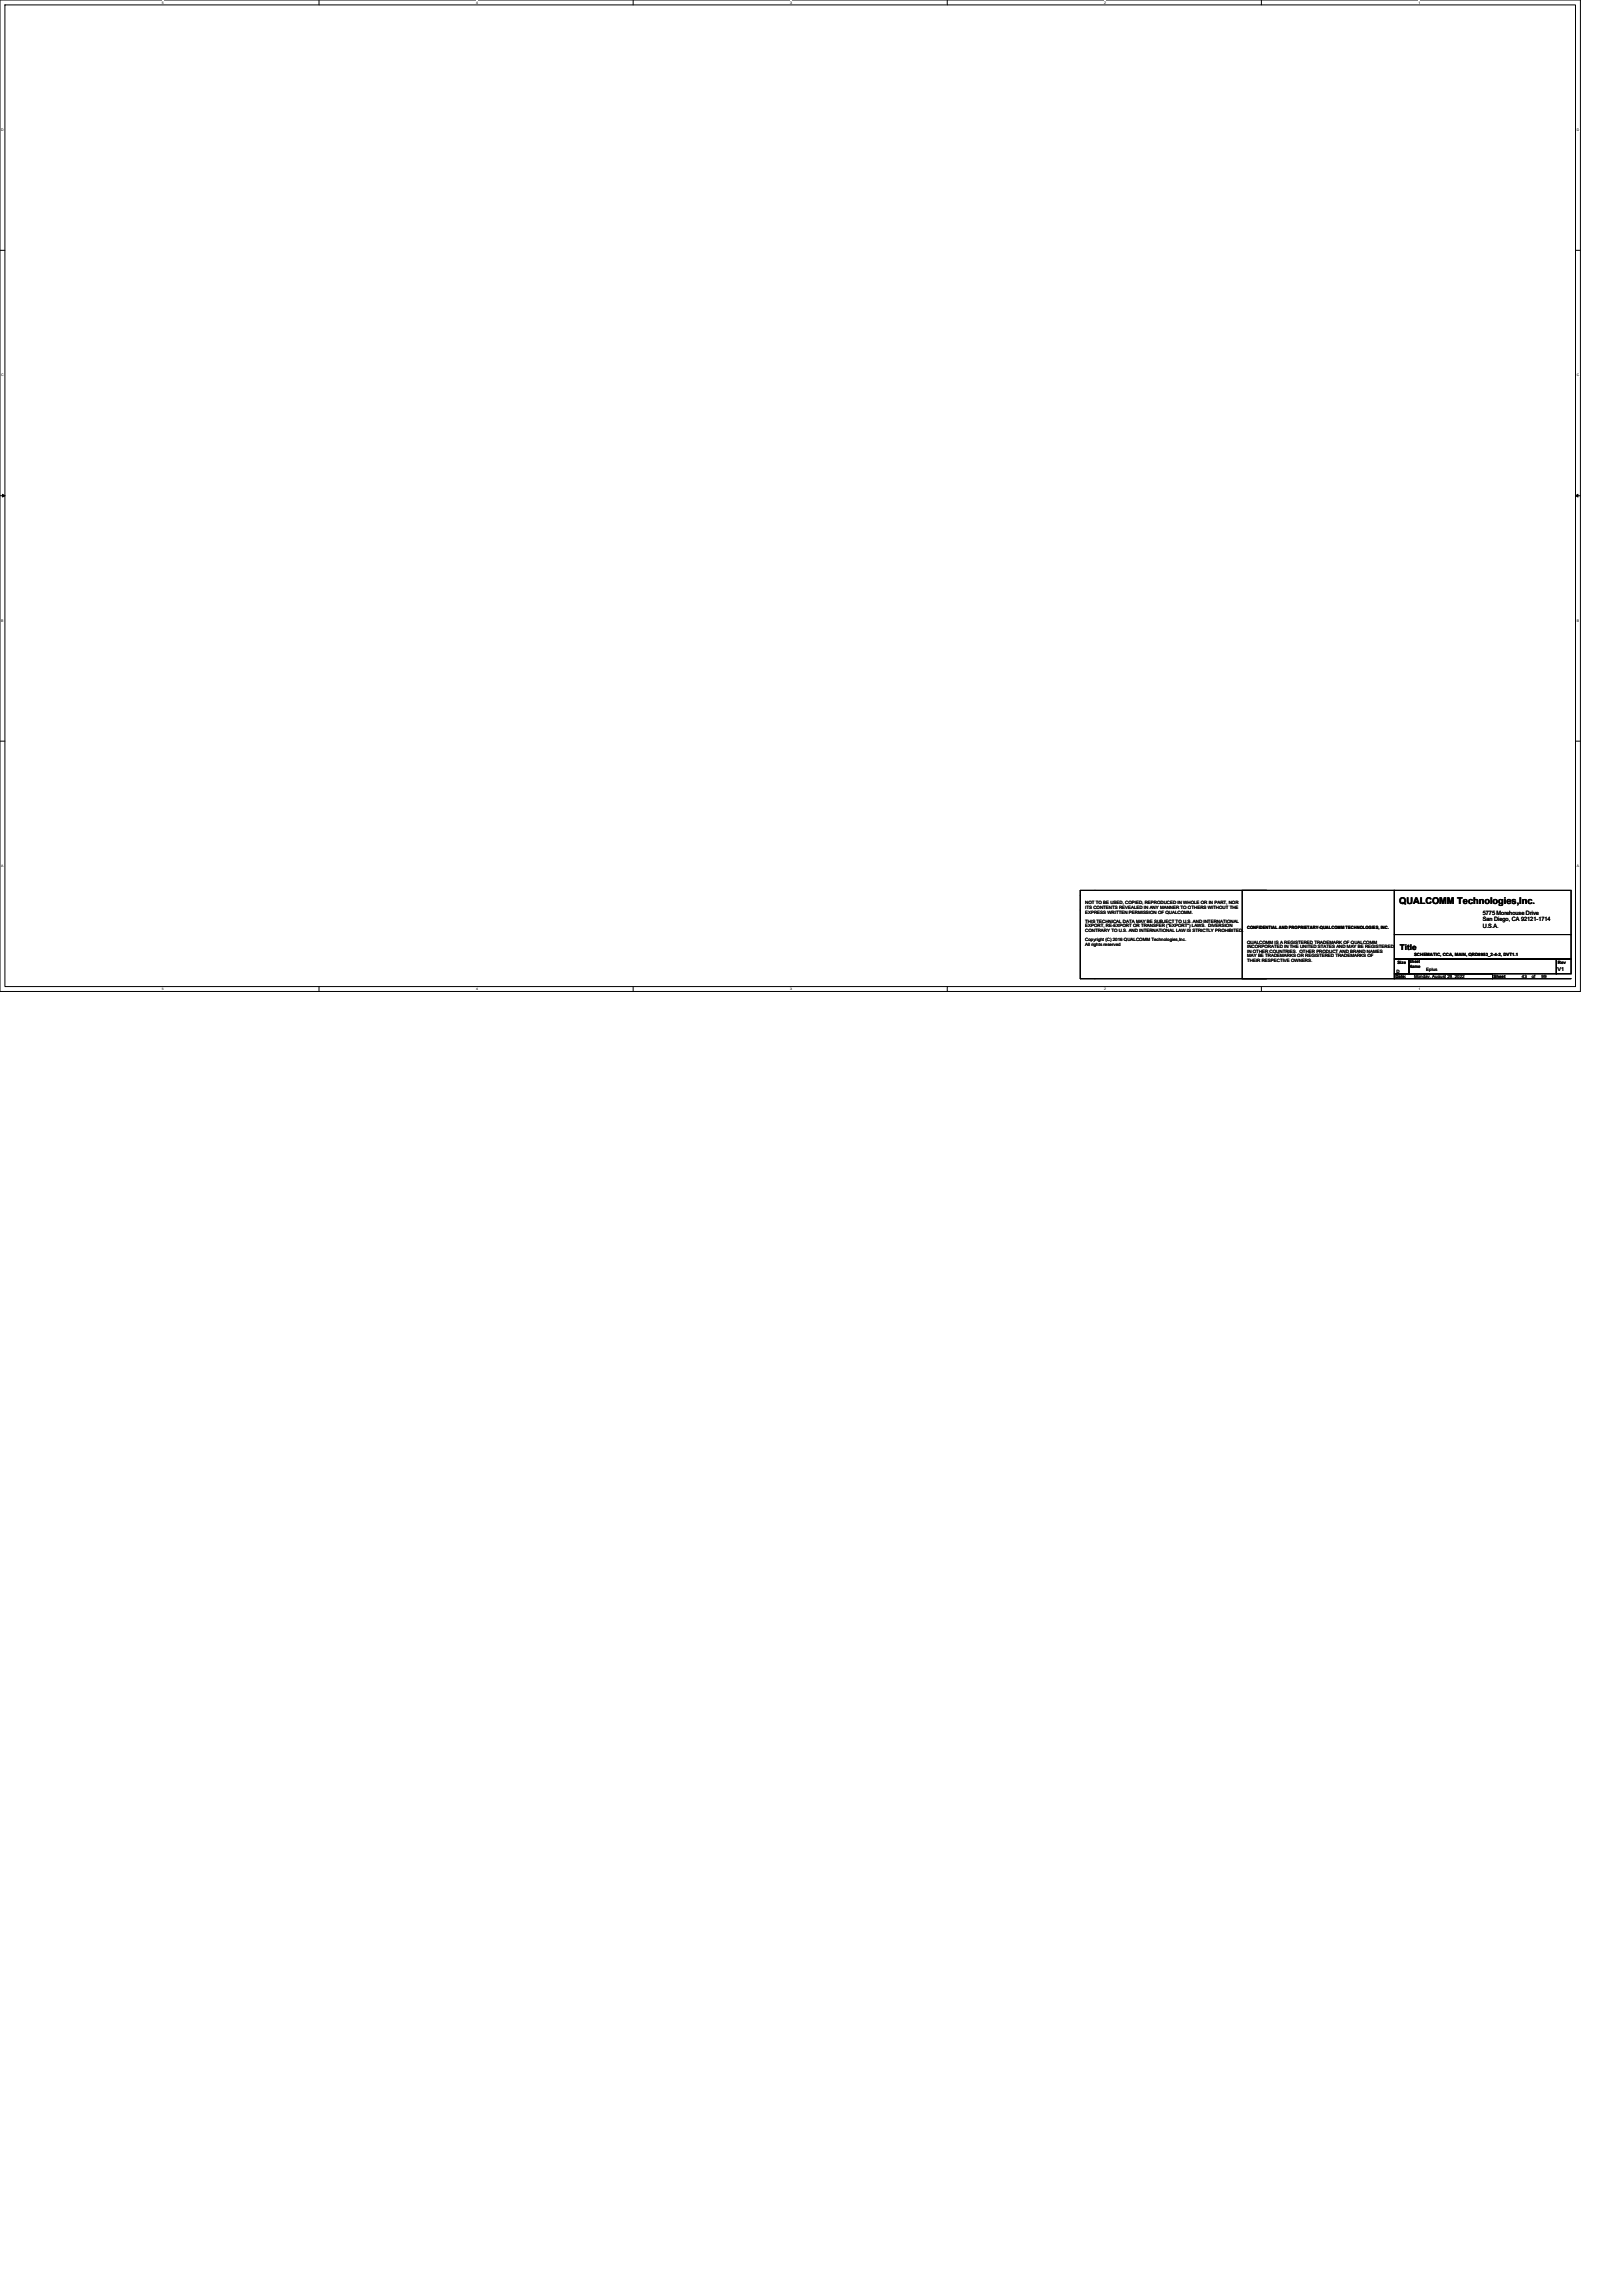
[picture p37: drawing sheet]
<svg xmlns="http://www.w3.org/2000/svg" width="210mm" height="297mm" viewBox="0 0 210 297" stroke-linecap="round" stroke-linejoin="round" font-family="sans-serif">
<defs><g id="words">
<text font-size="1.2" x="181" y="116.9">QUALCOMM Technologies,Inc.</text>
<text font-size="1" x="181.1" y="122.9">Title</text>
<g font-size=".8">
<text x="191.8" y="118.4">5775 Morehouse Drive</text>
<text x="191.8" y="119.2">San Diego, CA 92121-1714</text>
<text x="191.8" y="120">U.S.A.</text>
</g>
<text font-size=".7" x="201.5" y="125.6">V1</text>
<g font-size=".6">
<text x="140.4" y="117">NOT TO BE USED, COPIED, REPRODUCED IN WHOLE OR IN PART, NOR</text>
<text x="140.4" y="117.6">ITS CONTENTS REVEALED IN ANY MANNER TO OTHERS WITHOUT THE</text>
<text x="140.4" y="118.2">EXPRESS WRITTEN PERMISSION OF QUALCOMM.</text>
<text x="140.4" y="119.4">THIS TECHNICAL DATA MAY BE SUBJECT TO U.S. AND INTERNATIONAL</text>
<text x="140.4" y="120">EXPORT, RE-EXPORT OR TRANSFER (&quot;EXPORT&quot;) LAWS. DIVERSION</text>
<text x="140.4" y="120.6">CONTRARY TO U.S. AND INTERNATIONAL LAW IS STRICTLY PROHIBITED.</text>
<text x="140.4" y="121.8">Copyright (C) 2016 QUALCOMM Technologies,Inc.</text>
<text x="140.4" y="122.3">All rights reserved</text>
<text x="161.4" y="120.2">CONFIDENTIAL AND PROPRIETARY-QUALCOMM TECHNOLOGIES, INC.</text>
<text x="161.4" y="122.1">QUALCOMM IS A REGISTERED TRADEMARK OF QUALCOMM</text>
<text x="161.4" y="122.7">INCORPORATED IN THE UNITED STATES AND MAY BE REGISTERED</text>
<text x="161.4" y="123.3">IN OTHER COUNTRIES. OTHER PRODUCT AND BRAND NAMES</text>
<text x="161.4" y="123.9">MAY BE TRADEMARKS OR REGISTERED TRADEMARKS OF</text>
<text x="161.4" y="124.5">THEIR RESPECTIVE OWNERS.</text>
<text x="180.7" y="125.9">D</text>
<text x="180.8" y="124.7">Size Sheet</text>
<text x="182.3" y="125.2">Name</text>
<text x="182.9" y="123.7">SCHEMATIC, CCA, MAIN, QRD8953_2-4-2, DVT1.1</text>
<text x="184.5" y="125.6">Eplus</text>
<text x="201.5" y="124.7">Rev</text>
<text x="180.5" y="126.5">Date:</text>
<text x="182.9" y="126.5">Monday, August 29, 2022</text>
<text x="193.2" y="126.5">Sheet</text>
<text x="196.9" y="126.5">43</text>
<text x="198.2" y="126.5">of</text>
<text x="199.5" y="126.5">99</text>
</g>
<g font-size=".5">
<text x="21" y=".5">5</text>
<text x="61.6" y=".5">4</text>
<text x="102.2" y=".5">3</text>
<text x="142.9" y=".5">2</text>
<text x="183.5" y=".5">1</text>
<text x=".2" y="16.9">D</text>
<text x="204" y="16.9">D</text>
<text x=".2" y="48.7">C</text>
<text x="204" y="48.7">C</text>
<text x=".2" y="80.4">B</text>
<text x="204" y="80.4">B</text>
<text x=".2" y="112.2">A</text>
<text x="204" y="112.2">A</text>
<text x="21" y="128.1">5</text>
<text x="61.6" y="128.1">4</text>
<text x="102.2" y="128.1">3</text>
<text x="142.9" y="128.1">2</text>
<text x="183.5" y="128.1">1</text>
</g>
</g></defs>
<path d="M0 0h204.5v128.3h-204.5zM.6 .6h203.2v127h-203.2z" fill="none" stroke="#000" stroke-width=".13"/>
<g fill="#fff">
<path d="M21 .1h.2v.5h-.2z"/>
<path d="M21 127.7h.2v.5h-.2z"/>
</g>
<path d="M41.3 0v.6M41.3 127.6v.7" fill="none" stroke="#000" stroke-width=".13"/>
<g fill="#fff">
<path d="M61.6 .1h.2v.5h-.2z"/>
<path d="M61.6 127.7h.2v.5h-.2z"/>
</g>
<path d="M81.9 0v.6M81.9 127.6v.7" fill="none" stroke="#000" stroke-width=".13"/>
<g fill="#fff">
<path d="M102.2 .1h.3v.5h-.3z"/>
<path d="M102.2 127.7h.3v.5h-.3z"/>
</g>
<path d="M122.6 0v.6M122.6 127.6v.7" fill="none" stroke="#000" stroke-width=".13"/>
<g fill="#fff">
<path d="M142.9 .1h.2v.5h-.2z"/>
<path d="M142.9 127.7h.2v.5h-.2z"/>
</g>
<path d="M163.2 0v.6M163.2 127.6v.7" fill="none" stroke="#000" stroke-width=".13"/>
<g fill="#fff">
<path d="M183.5 .1h.3v.5h-.3z"/>
<path d="M183.5 127.7h.3v.5h-.3z"/>
<path d="M.2 16.5h.3v.5h-.3z"/>
<path d="M204 16.5h.3v.5h-.3z"/>
<path d="M.2 48.3h.3v.5h-.3z"/>
<path d="M204 48.3h.3v.5h-.3z"/>
</g>
<path d="M0 32.4h.6M203.8 32.4h.7" fill="none" stroke="#000" stroke-width=".13"/>
<g fill="#fff">
<path d="M.2 80h.3v.5h-.3z"/>
<path d="M204 80h.3v.5h-.3z"/>
</g>
<path d="M0 64.1h.6M203.8 64.1h.7" fill="none" stroke="#000" stroke-width=".13"/>
<path d="M.3 63.9l.3 .2-.3 .2zM203.8 64.1l.4-.2v.4z" fill="#000" stroke="#000" stroke-width=".13"/>
<g fill="#fff">
<path d="M.2 111.8h.2v.5h-.2z"/>
<path d="M204 111.8h.3v.5h-.3z"/>
</g>
<path d="M0 95.9h.6M203.8 95.9h.7M160.7 115.2h19.7v11.4h-19.7zM163.9 115.2h-24.1v11.4h24.1M180.4 115.2h22.9v5.7h-22.9zM180.4 120.9h22.9v3.2h-22.9zM180.4 126h12.7v.6h-12.7zM180.4 124.1h1.9v1.9h-1.9zM182.3 124.1h19.1v1.9h-19.1zM193.1 126.6h10.2M201.4 124.1h1.9v1.9h-1.9z" fill="none" stroke="#000" stroke-width=".13"/>
<use href="#words"/>
</svg>
